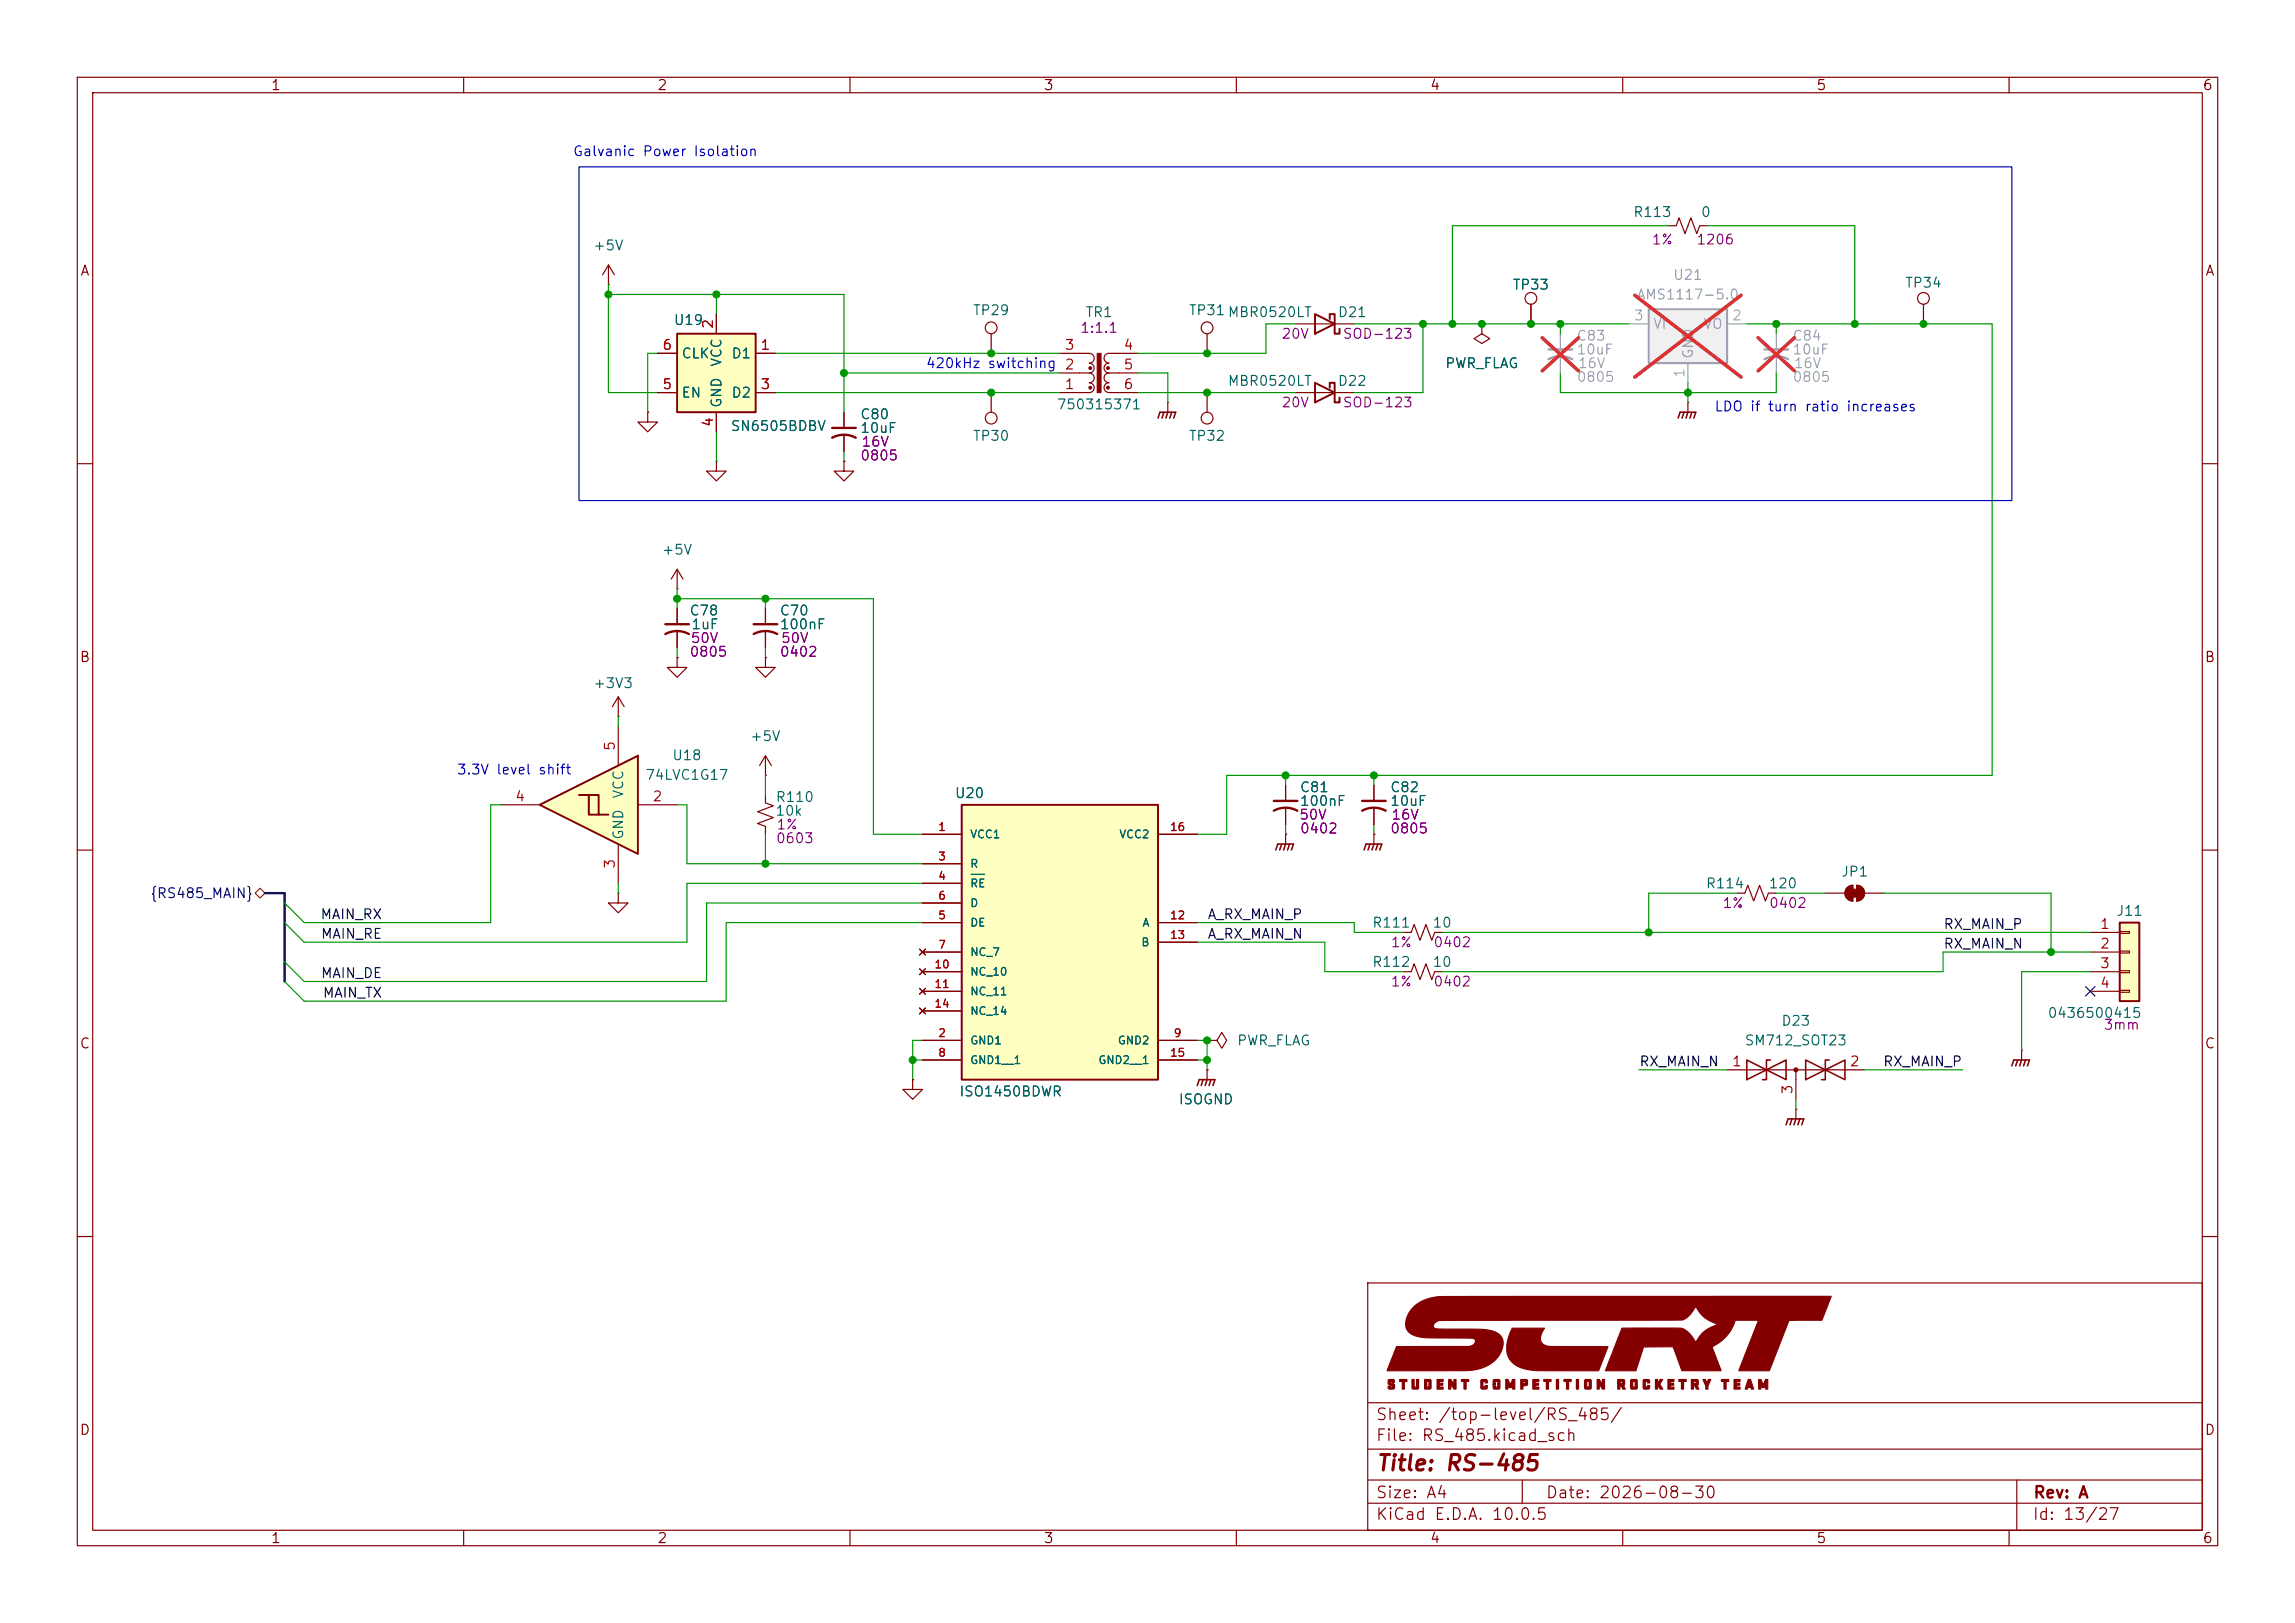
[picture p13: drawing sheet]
<svg xmlns="http://www.w3.org/2000/svg" width="297mm" height="210mm" viewBox="0 0 297 210" stroke-linecap="round" stroke-linejoin="round" font-family="sans-serif">
<defs><g id="words">
<text font-size="2" fill="#840000" x="178" y="190.8">Title: RS-485</text>
<g font-size="1.5" fill="#840000">
<text x="178" y="184.1">Sheet: /top-level/RS_485/</text>
<text x="178" y="186.8">File: RS_485.kicad_sch</text>
<text x="178" y="197">KiCad E.D.A. 10.0.5</text>
<text x="178" y="194.2">Size: A4</text>
<text x="200" y="194.2">Date: 2026-08-30</text>
<text x="263" y="197">Id: 13/27</text>
<text x="263" y="194.2">Rev: A</text>
</g>
<g font-size="1.3" fill="#840000">
<text x="35" y="12">1</text>
<text x="85" y="12">2</text>
<text x="135" y="12">3</text>
<text x="185" y="12">4</text>
<text x="235" y="12">5</text>
<text x="285" y="12">6</text>
<text x="10.3" y="36">A</text>
<text x="285.3" y="36">A</text>
<text x="10.2" y="86">B</text>
<text x="285.2" y="86">B</text>
<text x="10.2" y="136">C</text>
<text x="285.2" y="136">C</text>
<text x="10.2" y="186">D</text>
<text x="285.2" y="186">D</text>
<text x="35" y="200">1</text>
<text x="85" y="200">2</text>
<text x="135" y="200">3</text>
<text x="185" y="200">4</text>
<text x="235" y="200">5</text>
<text x="285" y="200">6</text>
</g>
<g font-size="1.3" fill="#0000c2">
<text x="74.1" y="20.5">Galvanic Power Isolation</text>
<text x="119.7" y="48">420kHz switching</text>
<text x="221.8" y="53.5">LDO if turn ratio increases</text>
<text x="59" y="100.5">3.3V level shift</text>
</g>
<g font-size="1.3" fill="#006464">
<text x="211.3" y="28.4">R113</text>
<text x="220" y="28.4">0</text>
<text x="76.7" y="32.7">+5V</text>
<text x="125.8" y="41.1">TP29</text>
<text x="140.4" y="41.3">TR1</text>
<text x="153.8" y="41.1">TP31MBR0520LT</text>
<text x="173" y="41.3">D21</text>
<text x="195.7" y="37.8">TP33</text>
<text x="246.5" y="37.5">TP34</text>
<text x="87.1" y="42.4">U19</text>
<text x="88.1" y="46.7">CLK</text>
<text x="93.7" y="47.5" transform="rotate(-90 93.7 47.5)">VCC</text>
<text x="94.6" y="46.7">D1</text>
<text x="186.9" y="48">PWR_FLAG</text>
<text x="88.1" y="51.8">EN</text>
<text x="93.7" y="52.9" transform="rotate(-90 93.7 52.9)">GND</text>
<text x="94.6" y="51.8">D2</text>
<text x="136.7" y="53.3">750315371</text>
<text x="158.8" y="50.2">MBR0520LT</text>
<text x="173" y="50.2">D22</text>
<text x="94.5" y="56.1">SN6505BDBV</text>
<text x="111.2" y="54.6">C80</text>
<text x="111.2" y="56.3">10uF</text>
<text x="125.8" y="57.4">TP30</text>
<text x="153.8" y="57.4">TP32</text>
<text x="85.6" y="72.1">+5V</text>
<text x="89.1" y="80">C78</text>
<text x="89.4" y="81.7">1uF</text>
<text x="100.8" y="80">C70</text>
<text x="100.8" y="81.7">100nF</text>
<text x="76.7" y="89.4">+3V3</text>
<text x="83.4" y="101.2">74LVC1G17</text>
<text x="86.9" y="98.7">U18</text>
<text x="97" y="96.2">+5V</text>
<text x="81" y="103.4" transform="rotate(-90 81 103.4)">VCC</text>
<text x="100.3" y="105.9">10k</text>
<text x="100.3" y="104.1">R110</text>
<text x="123.5" y="103.6">U20</text>
<text x="168.1" y="102.8">C81</text>
<text x="168.1" y="104.6">100nF</text>
<text x="179.8" y="102.8">C82</text>
<text x="179.8" y="104.6">10uF</text>
<text x="81" y="108.7" transform="rotate(-90 81 108.7)">GND</text>
<text x="238.2" y="113.7">JP1</text>
<text x="220.7" y="115.3">R114</text>
<text x="228.8" y="115.3">120</text>
<text x="273.8" y="118.8">J11</text>
<text x="177.5" y="120.3">R111</text>
<text x="177.5" y="125.4">R112</text>
<text x="185.3" y="120.3">10</text>
<text x="185.3" y="125.4">10</text>
<text x="160" y="135.6">PWR_FLAG</text>
<text x="225.7" y="135.6">SM712_SOT23</text>
<text x="230.4" y="133">D23</text>
<text x="264.9" y="132">0436500415</text>
<text x="124.1" y="142.2">ISO1450BDWR</text>
<text x="152.4" y="143.2">ISOGND</text>
</g>
<g font-size="1.3" fill="#840084">
<text x="213.7" y="32">1%</text>
<text x="219.4" y="32">1206</text>
<text x="139.7" y="43.4">1:1.1</text>
<text x="165.8" y="44.1">20V</text>
<text x="173.7" y="44.1">SOD-123</text>
<text x="165.8" y="53">20V</text>
<text x="173.7" y="53">SOD-123</text>
<text x="111.2" y="59.9">0805</text>
<text x="111.4" y="58.1">16V</text>
<text x="89.3" y="83.5">50V</text>
<text x="101" y="83.5">50V</text>
<text x="89.1" y="85.3">0805</text>
<text x="100.8" y="85.3">0402</text>
<text x="100.4" y="107.6">1%</text>
<text x="168" y="106.4">50V</text>
<text x="180" y="106.4">16V</text>
<text x="100.3" y="109.4">0603</text>
<text x="168.1" y="108.2">0402</text>
<text x="179.8" y="108.2">0805</text>
<text x="222.8" y="117.8">1%</text>
<text x="228.8" y="117.8">0402</text>
<text x="179.9" y="122.9">1%</text>
<text x="185.4" y="122.9">0402</text>
<text x="179.9" y="128">1%</text>
<text x="185.4" y="128">0402</text>
<text x="272.1" y="133.6">3mm</text>
</g>
<g font-size="1.3" fill="#aaa">
<text x="211.4" y="41.8">3</text>
<text x="224.1" y="41.8">2</text>
<text x="218.3" y="49" transform="rotate(-90 218.3 49)">1</text>
</g>
<g font-size="1.3" fill="#989898">
<text x="211.7" y="39.1">AMS1117-5.0</text>
<text x="216.4" y="36.5">U21</text>
<text x="203.9" y="44.4">C83</text>
<text x="203.9" y="46.2">10uF</text>
<text x="213.8" y="42.9">VI</text>
<text x="219.4" y="46.5" transform="rotate(-90 219.4 46.5)">GND</text>
<text x="220.4" y="42.9">VO</text>
<text x="231.9" y="44.4">C84</text>
<text x="231.9" y="46.2">10uF</text>
</g>
<g font-size="1.3" fill="#a90000">
<text x="85.6" y="45.6">6</text>
<text x="92.6" y="42.6" transform="rotate(-90 92.6 42.6)">2</text>
<text x="98.3" y="45.6">1</text>
<text x="137.7" y="45.6">3</text>
<text x="145.3" y="45.6">4</text>
<text x="85.6" y="50.7">5</text>
<text x="98.3" y="50.7">3</text>
<text x="137.7" y="50.7">1</text>
<text x="137.7" y="48.1">2</text>
<text x="145.3" y="48.1">5</text>
<text x="145.3" y="50.7">6</text>
<text x="92.6" y="55.3" transform="rotate(-90 92.6 55.3)">4</text>
<text x="79.9" y="97.3" transform="rotate(-90 79.9 97.3)">5</text>
<text x="66.6" y="104">4</text>
<text x="84.4" y="104">2</text>
<text x="79.9" y="112.5" transform="rotate(-90 79.9 112.5)">3</text>
<text x="271.7" y="120.5">1</text>
<text x="271.7" y="123.1">2</text>
<text x="271.7" y="125.6">3</text>
<text x="271.7" y="128.1">4</text>
<text x="224.1" y="138.3">1</text>
<text x="232.3" y="141.7" transform="rotate(-90 232.3 141.7)">3</text>
<text x="239.3" y="138.3">2</text>
</g>
<g font-size="1.3" fill="#a1a1a1">
<text x="204.1" y="48">16V</text>
<text x="232.1" y="48">16V</text>
<text x="204" y="49.7">0805</text>
<text x="231.9" y="49.7">0805</text>
</g>
<text font-size="1.3" fill="#000084" x="19.4" y="116.5">{RS485_MAIN}</text>
<g font-size="1.3" fill="#0f0f0f">
<text x="41.4" y="119.3">MAIN_RX</text>
<text x="156.2" y="119.3">A_RX_MAIN_P</text>
<text x="41.4" y="121.8">MAIN_RE</text>
<text x="156.2" y="121.8">A_RX_MAIN_N</text>
<text x="251.4" y="123.1">RX_MAIN_N</text>
<text x="251.4" y="120.5">RX_MAIN_P</text>
<text x="41.4" y="126.9">MAIN_DE</text>
<text x="41.7" y="129.4">MAIN_TX</text>
<text x="212.1" y="138.3">RX_MAIN_N</text>
<text x="243.6" y="138.3">RX_MAIN_P</text>
</g>
<g font-size="1" fill="#a90000">
<text x="121.3" y="107.8">1</text>
<text x="151.3" y="107.8">16</text>
<text x="121.3" y="111.6">3</text>
<text x="121.3" y="114.1">4</text>
<text x="121.3" y="119.2">5</text>
<text x="121.3" y="116.7">6</text>
<text x="151.3" y="119.2">12</text>
<text x="120.9" y="125.5">10</text>
<text x="121.3" y="123">7</text>
<text x="151.3" y="121.7">13</text>
<text x="120.9" y="128.1">11</text>
<text x="120.9" y="130.6">14</text>
<text x="121.3" y="134.4">2</text>
<text x="121.3" y="137">8</text>
<text x="151.3" y="137">15</text>
<text x="151.8" y="134.4">9</text>
</g>
<g font-size="1" fill="#006464">
<text x="125.5" y="108.7">VCC1</text>
<text x="125.5" y="112.5">R</text>
<text x="144.8" y="108.7">VCC2</text>
<text x="125.5" y="115.1">RE</text>
<text x="125.5" y="117.6">D</text>
<text x="125.5" y="120.1">DE</text>
<text x="125.5" y="124">NC_7</text>
<text x="147.6" y="122.7">B</text>
<text x="147.8" y="120.1">A</text>
<text x="125.5" y="126.5">NC_10</text>
<text x="125.5" y="129">NC_11</text>
<text x="125.5" y="131.6">NC_14</text>
<text x="125.5" y="135.4">GND1</text>
<text x="125.5" y="137.9">GND1__1</text>
<text x="142.1" y="137.9">GND2__1</text>
<text x="144.6" y="135.4">GND2</text>
</g>
</g></defs>
<g fill="none" stroke="#840000" stroke-width=".15">
<path d="M10 10h277v190h-277zM12 12h273v186h-273zM60 10v2M110 10v2M160 10v2M210 10v2M260 10v2M10 60h2M285 60h2M10 110h2M285 110h2M10 160h2"/>
<path d="M177 166h108v32h-108zM285 160h2M60 198v2M110 198v2M160 198v2M177 194.5h108M177 191.5h108M177 187.5h108M177 181.5h108M197 191.5v3M210 198v2M260 198v2"/>
<path d="M261 191.5v6.5"/>
</g>
<g fill="#840000" stroke="#840000" stroke-width=".15">
<path d="M179.7 178.5h.6l.1 .1 .1 .3-.6-.1v.1l.1 .1a.41 .41 0 0 1 .5 .2 .41 .41 0 0 1-.2 .5h-.5l-.2-.1v-.2l.6 .1v-.2h-.1a.42 .42 0 0 1-.5-.3 .42 .42 0 0 1 .1-.5z"/>
<path d="M181.1 178.5h1v.3h-.4v.9h-.2v-.9h-.4z"/>
<path d="M182.7 178.5h.3v1h.3v-1h.3v1.1l-.1 .1h-.7l-.1-.1z"/>
<path d="M184.4 178.5h.7l.1 .1v1l-.1 .1h-.7v-.6h.2v.4h.3v-.7h-.3v.3h-.2z"/>
<path d="M186 178.5h.8v.3h-.5v.2h.4v.2h-.4v.3h.5v.2h-.8z"/>
<path d="M187.5 178.5h.3l.4 .7v-.7h.2v1.2h-.2l-.4-.6-.1 .6h-.2z"/>
<path d="M189.1 178.5h1v.3h-.4v.9h-.2v-.9h-.4z"/>
<path d="M191.8 178.5h.6l.1 .1v.3h-.3v-.1h-.3v.7h.3v-.2h.3v.3l-.1 .1h-.6l-.2-.1v-1z"/>
<path d="M193.3 178.5h.7l.1 .1v1l-.1 .1h-.7l-.1-.1v-.5h.3v.4h.3v-.7h-.3v.3h-.3v-.5z"/>
<path d="M194.9 178.5h.3l.3 .7 .3-.7h.2v1.2h-.2v-.6l-.2 .4h-.3l-.2-.4v.6h-.2z"/>
<path d="M196.8 178.5h.4a.37 .37 0 0 1 .4 .1 .37 .37 0 0 1 .1 .4l-.1 .3h-.5v.4h-.3v-.8h.3v.1h.3v-.2h-.3v.1h-.3z"/>
<path d="M198.4 178.5h.7v.3h-.5v.2h.5v.2h-.5v.3h.5v.2h-.7z"/>
<path d="M199.8 178.5h.9v.3h-.3v.9h-.3v-.9h-.3z"/>
<path d="M201.4 178.5h.3v1.2h-.3z"/>
<path d="M202.4 178.5h.9v.3h-.3v.9h-.3v-.9h-.3z"/>
<path d="M204 178.5h.3v1.2h-.3z"/>
<path d="M205.2 178.5h.6l.1 .1v1l-.1 .1h-.6l-.1-.1v-.5h.2v.4h.4v-.7h-.4v.3h-.2v-.5z"/>
<path d="M206.7 178.5h.3l.4 .7v-.7h.2v1.2h-.2l-.4-.6v.6h-.3z"/>
<path d="M209.4 178.5h.3a.32 .32 0 0 1 .5 .2l.1 .5-.2 .1 .2 .4h-.3l-.2-.4h-.2v.4h-.2v-.8h.2v.1h.4v-.2h-.4v.1h-.2z"/>
<path d="M211.1 178.5h.7l.1 .1v1l-.1 .1h-.7l-.1-.1v-.5h.3v.4h.3v-.7h-.3v.3h-.3v-.5z"/>
<path d="M212.8 178.5h.6l.1 .1v.3h-.3v-.1h-.3v.7h.3v-.2h.3v.3l-.1 .1h-.6l-.2-.1v-1z"/>
<path d="M214.2 178.5h.3v.5l.3-.5h.4l-.4 .6 .4 .6h-.3l-.4-.5v.5h-.3z"/>
<path d="M215.9 178.5h.7v.3h-.5v.2h.5v.2h-.5v.3h.5v.2h-.7z"/>
<path d="M217.3 178.5h.9v.3h-.3v.9h-.3v-.9h-.3z"/>
<path d="M218.9 178.5h.4a.32 .32 0 0 1 .5 .2v.5l-.2 .1 .3 .4h-.4l-.2-.4h-.1v.4h-.3v-.8h.3v.1h.3v-.2h-.3v.1h-.3z"/>
<path d="M220.4 178.5h.3l.2 .5 .2-.5h.3l-.4 .8v.4h-.2v-.4z"/>
<path d="M222.8 178.5h.9v.3h-.3v.9h-.3v-.9h-.3z"/>
<path d="M224.4 178.5h.8v.3h-.5v.2h.4v.2h-.4v.3h.5v.2h-.8z"/>
<path d="M226.2 178.5h.3l.4 1.2a.25 .25 0 0 1-.3-.2h-.4a.22 .22 0 0 1-.1 .2 .22 .22 0 0 1-.2 0l.1-.5h.5l-.1-.3-.1 .3h-.3z"/>
<path d="M227.6 178.5h.3l.3 .7 .3-.7h.3v1.2h-.3v-.6l-.2 .4h-.2l-.2-.4v.6h-.3z"/>
<path d="M182.8 169.2a6.3 6.3 0 0 1 4.6-1.4l49.6-.1-1.2 3.1h-4.3l-2.5 6.6h-4l2.6-6.6h-3a5.6 5.6 0 0 1-3 3.5l1.1 3.1h-5l-1.1-2.9a.24 .24 0 0 0-.1-.2 .24 .24 0 0 0-.3 0h-3.5l-1 3.1h-3.9l2.1-5.5h7.6a3.5 3.5 0 0 1 2 1.8 4.6 4.6 0 0 1 2.7-2.3 4.5 4.5 0 0 1-2.7-2.3h-.1a2.78 2.78 0 0 1-1.7 1.7l-31.3 .1a.88 .88 0 0 0-.9 .8 .93 .93 0 0 0 1 .3h3.2a10.5 10.5 0 0 1 3.9 .4 1.67 1.67 0 0 1 .7 2.4 4.7 4.7 0 0 1-4 2.5l-10.8 .1 1.2-3.2h9.4a.69 .69 0 0 0 .8-.9 2.61 2.61 0 0 0-1.6-.2h-4.4a4.5 4.5 0 0 1-2.6-.8 2.26 2.26 0 0 1 .3-2.8z"/>
<path d="M195.7 171.9h4.2a1.74 1.74 0 0 0-.4 1.9 2.79 2.79 0 0 0 2.2 .4l6.4 .1-1.2 3.1h-5.8a11.3 11.3 0 0 1-4.6-.6 2.82 2.82 0 0 1-1.3-3.6z"/>
</g>
<path d="M87.6 43.2h10.2v10.1h-10.2z" fill="#ffffc2"/>
<g fill="none" stroke="#840000" stroke-width=".25">
<path d="M87.6 43.2h10.2v10.1h-10.2zM170.2 40.6l2.5 1.3-2.5 1.3zM170.2 49.5l2.5 1.3-2.5 1.3zM172.1 41.3v-.7h.6v2.6h.7v-.7M172.1 50.2v-.7h.6v2.6h.7v-.7"/>
<circle cx="141.1" cy="50.2" r=".13"/>
<circle cx="141.1" cy="47.6" r=".13"/>
<circle cx="143.4" cy="50.2" r=".13"/>
<circle cx="143.4" cy="47.6" r=".13"/>
</g>
<g fill="none" stroke="#840000" stroke-width=".15">
<path d="M78.7 36.8h.1M78.7 34.3l-.7 1.3M78.7 34.3l.8 1.3M78.7 34.3v2.5M215.9 29.2h1l.4-1 .8 2 .7-2 .8 2 .4-1h1M83.8 53.3v1.3h1.3l-1.3 1.3-1.3-1.3h1.3M83.8 53.3h.1M85.1 45.7h2.5M85.1 50.8h2.5M92.7 59.7v1.3h1.3l-1.3 1.2-1.3-1.2h1.3M92.7 59.7h.1M92.7 40.6v2.6"/>
<path d="M92.7 53.3v2.6M97.8 45.7h2.5M97.8 50.8h2.5M109.2 59.7v1.3h1.3l-1.3 1.2-1.3-1.2h1.3M109.2 59.7h.1M109.2 53.3v2.1M109.2 56.4v2M128.3 43.2v2.5M128.3 50.8v2.5M137.2 45.7h3.8a.63 .63 0 0 1 .6 .7 .63 .63 0 0 1-.6 .6M137.2 48.3h3.8M141 47a.63 .63 0 0 1 .6 .6 .63 .63 0 0 1-.6 .7"/>
<path d="M141 48.3a.64 .64 0 0 1 .6 .6 .64 .64 0 0 1-.6 .6 .63 .63 0 0 1 .6 .7 .63 .63 0 0 1-.6 .6h-3.8M147.3 48.3h-3.8a.64 .64 0 0 0-.6 .6 .64 .64 0 0 0 .6 .6 .63 .63 0 0 0-.6 .7 .63 .63 0 0 0 .6 .6h3.8M147.3 45.7h-3.8a.64 .64 0 0 0-.6 .7 .64 .64 0 0 0 .6 .6 .63 .63 0 0 0-.6 .6 .63 .63 0 0 0 .6 .7M151.1 52.1h.1M151.1 52.1v1.2M156.2 43.2v2.5M156.2 50.8v2.5M167.6 50.8h7.7M167.6 41.9h7.7M87.6 76.2h.1M87.6 73.7l-.7 1.2M87.6 73.7l.8 1.2"/>
<path d="M87.6 73.7v2.5M99.1 78.7v2.1M99.1 85.1v1.3h1.2l-1.2 1.2-1.3-1.2h1.3M99.1 85.1h.1M99.1 81.8v2M99.1 97.8v2.5M99.1 97.8l-.8 1.3M99.1 97.8l.7 1.3M99.1 102.9v1l1 .4-2.1 .7 2.1 .8-2.1 .8 1.1 .3v1.1M99.1 100.3h.1M224.8 115.6h1l.4-1 .7 2 .8-2 .8 2 .4-1h1M236.2 115.6h2.6"/>
<path d="M239.1 114.9l.3-.3h.4v2a1.02 1.02 0 0 1-1-.6 1.02 1.02 0 0 1 .3-1.1zM240.3 114.6a1.02 1.02 0 0 1 1 1 1.02 1.02 0 0 1-1 1zM241.3 115.6h2.5M156.2 134.6h1.3l.6-1 .6 1-.6 1-.6-1M156.2 134.6h.1M156.2 138.4h.1M156.2 138.4v1.3M181.6 120.7h1l.4-1.1 .8 2.1 .7-2.1 .8 2.1 .4-1h1M181.6 125.7h1l.4-1 .8 2 .7-2 .8 2 .4-1h1M223.5 138.4h17.8M232.4 138.4v3.8M261.6 135.9h.1"/>
<path d="M261.6 135.9v1.3"/>
<circle cx="128.3" cy="54.1" r=".76"/>
<circle cx="128.3" cy="42.4" r=".76"/>
<circle cx="156.2" cy="54.1" r=".76"/>
<circle cx="156.2" cy="42.4" r=".76"/>
</g>
<g fill="none" stroke="#840000" stroke-width=".2">
<path d="M149.9 54.1l.2-.8h2l-.2 .8M150.6 53.3l-.2 .8M151.1 53.3l-.2 .8M151.6 53.3l-.2 .8M155.7 139.7l-.3 .8M156.2 139.7l-.2 .8M156.7 139.7l-.2 .8M226.1 137.2v2.5l5-2.5v2.5zM229.1 137.2h-.5v2.5h-.5M233.7 137.2l5.1 2.5v-2.5l-5.1 2.5zM236.7 137.2h-.5v2.5h-.5M260.3 137.9l.3-.7h2l-.2 .7"/>
<path d="M261.1 137.2l-.2 .7M261.6 137.2l-.2 .7M262.1 137.2l-.2 .7M154.9 140.5l.3-.8h2l-.2 .8"/>
</g>
<path d="M142 45.7h.5v5.1h-.5z" fill="#840000" stroke="#840000" stroke-width=".13"/>
<path d="M107.7 56.6a3.2 3.2 0 0 1 3 0M107.7 55.4h3M97.5 82a3.2 3.2 0 0 1 3.1 0M97.5 80.8h3.1" fill="none" stroke="#840000" stroke-width=".3"/>
<g fill="#840000" stroke="#840000" stroke-width=".15">
<path d="M239.5 115.1h1v1h-1z"/>
<path d="M240.3 114.6a1.02 1.02 0 0 1 1 1 1.02 1.02 0 0 1-1 1z"/>
<path d="M239.1 114.9l.3-.3h.4v2a1.02 1.02 0 0 1-1-.6 1.02 1.02 0 0 1 .3-1.1z"/>
<circle cx="232.4" cy="138.4" r=".25"/>
</g>
<path d="M274.3 119.4h2.6v10.1h-2.6z" fill="#ffffc2"/>
<path d="M274.3 119.4h2.6v10.1h-2.6z" fill="none" stroke="#840000" stroke-width=".25"/>
<g fill="none" stroke="#840000" stroke-width=".15">
<path d="M198.1 39.4v2.5M248.9 39.4v2.5M191.8 41.9v1.3l1 .6-1 .7-1-.7 1-.6M191.8 41.9h.1M87.6 78.7v2.1M80 92.7h.1M80 90.2l-.8 1.2M80 90.2l.8 1.2M80 90.2v2.5M87.6 85.1v1.3h1.3l-1.3 1.2-1.2-1.2h1.2M87.6 85.1h.1M87.6 81.8v2"/>
<path d="M80 115.6v1.2h1.3l-1.3 1.3-1.3-1.3h1.3M80 115.6h.1M118.1 139.7v1.3h1.3l-1.3 1.2-1.3-1.2h1.3M118.1 139.7h.1M270.5 120.7h3.8M270.5 123.2h3.8M270.5 125.7h3.8M270.5 128.3h3.8M274.3 120.5h1.3v.3h-1.3zM274.3 123.1h1.3v.2h-1.3zM274.3 125.6h1.3v.3h-1.3zM274.3 128.1h1.3v.3h-1.3z"/>
<path d="M232.4 143.5h.1M232.4 143.5v1.3"/>
<circle cx="198.1" cy="38.6" r=".76"/>
<circle cx="248.9" cy="38.6" r=".76"/>
</g>
<path d="M200.4 46.5a3.2 3.2 0 0 1 3.1 0M200.4 45.2h3.1M228.3 46.5a3.2 3.2 0 0 1 3.1 0M228.3 45.2h3.1" fill="none" stroke="#a1a1a1" stroke-width=".3"/>
<path d="M201.9 43.2v2M201.9 46.2v2.1M229.9 43.2v2M229.9 46.2v2.1" fill="none" stroke="#a1a1a1" stroke-width=".15"/>
<path d="M199.6 43.7l4.7 4.3M204.3 43.7l-4.7 4.3M227.5 43.7l4.7 4.3M232.2 43.7l-4.7 4.3" fill="none" stroke="#e12e31" stroke-width=".46"/>
<path d="M231.1 145.5l.3-.7h2l-.2 .7M231.9 144.8l-.3 .7M232.4 144.8l-.2 .7M232.9 144.8l-.2 .7" fill="none" stroke="#840000" stroke-width=".2"/>
<path d="M86.1 82a3.2 3.2 0 0 1 3.1 0M86.1 80.8h3.1" fill="none" stroke="#840000" stroke-width=".3"/>
<path d="M213.4 40h10.1v7h-10.1z" fill="#f0f0f0"/>
<path d="M213.4 40h10.1v7h-10.1z" fill="none" stroke="#a1a1a1" stroke-width=".25"/>
<path d="M210.8 41.9h2.6M218.4 47v2.5M223.5 41.9h2.6" fill="none" stroke="#a1a1a1" stroke-width=".15"/>
<path d="M211.6 38.2l13.7 10.6M225.3 38.2l-13.7 10.6" fill="none" stroke="#e12e31" stroke-width=".46"/>
<path d="M217.2 54.1l.2-.8h2.1l-.3 .8M217.9 53.3l-.2 .8M218.4 53.3l-.2 .8M218.9 53.3l-.2 .8" fill="none" stroke="#840000" stroke-width=".2"/>
<path d="M218.4 52.1h.1M218.4 52.1v1.2" fill="none" stroke="#840000" stroke-width=".15"/>
<path d="M124.5 104.1h25.4v35.6h-25.4z" fill="#ffffc2"/>
<path d="M124.5 104.1h25.4v35.6h-25.4z" fill="none" stroke="#840000" stroke-width=".25"/>
<g fill="none" stroke="#840000" stroke-width=".15">
<path d="M119.4 108h5.1M119.4 111.8h5.1M119.4 114.3h5.1M119.4 119.4h5.1M119.4 116.8h5.1M149.9 108h5M149.9 119.4h5M119 122.8l.8 .8M119 125.3l.8 .8M119 127.9l.8 .8M119 130.4l.8 .8M119.4 134.6h5.1"/>
<path d="M119.4 123.2h5.1M119.4 137.2h5.1M119.4 125.7h5.1M119.4 128.3h5.1M119.4 130.8h5.1M119.8 122.8l-.8 .8M119.8 125.3l-.8 .8M119.8 127.9l-.8 .8M119.8 130.4l-.8 .8M149.9 134.6h5M149.9 137.2h5M149.9 121.9h5"/>
</g>
<path d="M125.7 113.1h1.7" fill="none" stroke="#006464" stroke-width=".15"/>
<g fill="#ffffc2">
<path d="M69.8 104.1l12.7-6.3v12.7z"/>
<path d="M76.2 102.9l2.5 2.5h-1.2v-2.5z"/>
<path d="M74.9 102.9l2.6 2.5h-1.3v-2.5z"/>
</g>
<path d="M69.8 104.1l12.7-6.3v12.7zM74.9 102.9h1.3v2.5h1.3M76.2 102.9h1.3v2.5h1.2" fill="none" stroke="#840000" stroke-width=".25"/>
<g fill="none" stroke="#840000" stroke-width=".15">
<path d="M198.1 39.4v2.5M83.8 53.3h.1M85.1 45.7h2.5M85.1 50.8h2.5M92.7 40.6v2.6M92.7 53.3v2.6M97.8 45.7h2.5M97.8 50.8h2.5M109.2 59.7h.1M109.2 53.3v2.1M109.2 56.4v2M191.8 41.9h.1"/>
<path d="M87.6 78.7v2.1M99.1 78.7v2.1M80 94v5.1M87.6 85.1h.1M87.6 81.8v2M99.1 85.1h.1M99.1 81.8v2M64.8 104.1h5M80 109.2v5.1M82.5 104.1h5.1M119.4 108h5.1M119.4 111.8h5.1"/>
<path d="M119.4 114.3h5.1M119.4 119.4h5.1M119.4 116.8h5.1M149.9 108h5M149.9 119.4h5M166.4 108h.1M166.4 101.6v2M166.4 104.6v2.1M166.4 108v1.2M177.8 108h.1M177.8 101.6v2M177.8 104.6v2.1"/>
<path d="M177.8 108v1.2M118.1 139.7h.1M119 122.8l.8 .8M119 125.3l.8 .8M119 127.9l.8 .8M119 130.4l.8 .8M119.4 134.6h5.1M119.4 123.2h5.1M119.4 137.2h5.1M119.4 125.7h5.1M119.4 128.3h5.1M119.4 130.8h5.1"/>
<path d="M119.8 122.8l-.8 .8M119.8 125.3l-.8 .8M119.8 127.9l-.8 .8M119.8 130.4l-.8 .8M149.9 134.6h5M149.9 137.2h5M149.9 121.9h5M156.2 138.4h.1"/>
</g>
<path d="M165.1 110l.3-.8h2l-.3 .8M165.9 109.2l-.3 .8M166.4 109.2l-.3 .8M166.9 109.2l-.3 .8M176.5 110l.3-.8h2l-.2 .8M177.3 109.2l-.3 .8M177.8 109.2l-.3 .8M178.3 109.2l-.2 .8" fill="none" stroke="#840000" stroke-width=".2"/>
<path d="M164.8 104.9a3.2 3.2 0 0 1 3.1 0M164.8 103.6h3.1M176.3 104.9a3.2 3.2 0 0 1 3 0M176.3 103.6h3" fill="none" stroke="#840000" stroke-width=".3"/>
<path d="M33 115.6l.7-.7 .6 .7-.6 .6z" fill="none" stroke="#725600" stroke-width=".15"/>
<path d="M41.7 119.4h7.6" fill="none" stroke="#0f0f0f" stroke-width=".15"/>
<path d="M34.3 115.6h2.5v11.4" fill="none" stroke="#000084" stroke-width=".3"/>
<g fill="none" stroke="#009600" stroke-width=".15">
<path d="M78.7 36.8v14h6.4M78.7 38.1h30.5v15.2M92.7 38.1v2.5M215.9 29.2h-27.9v12.7M221 29.2h19v12.7M85.1 45.7h-1.3v7.6M92.7 55.9v3.8M100.3 50.8h36.9M100.3 45.7h36.9M109.2 48.3h28M109.2 58.4v1.3M147.3 50.8h20.3"/>
<path d="M147.3 48.3h3.8v3.8M167.6 41.9h-3.8v3.8h-16.5M175.3 41.9h35.5M184.1 41.9v8.9h-8.8M201.9 48.3v2.5h28v-2.5M201.9 41.9v1.3M218.4 49.5v2.6M226.1 41.9h31.7v58.4h-99.1v7.7h-3.8M229.9 41.9v1.3M87.6 77.5h25.4v30.5h6.4M87.6 76.2v2.5M99.1 77.5v1.2"/>
<path d="M80 92.7v1.3M87.6 83.8v1.3M99.1 83.8v1.3M64.8 104.1h-1.3v15.3h-24.1l-2.6-2.6M80 114.3v1.3M87.6 104.1h1.3v7.7h30.5M99.1 100.3v2.6M99.1 108v3.8M119.4 119.4h-25.4v10.1h-54.6l-2.6-2.5M119.4 116.8h-28v10.2h-52l-2.6-2.5M119.4 114.3h-30.5v7.6h-49.5l-2.6-2.5M154.9 119.4h20.4v1.3h6.3"/>
<path d="M166.4 100.3v1.3M166.4 106.7v1.3M177.8 100.3v1.3M177.8 106.7v1.3M224.8 115.6h-11.4v5.1M229.9 115.6h6.3M243.8 115.6h21.6v7.6M118.1 137.2h1.3M119.4 134.6h-1.3v5.1M154.9 121.9h16.5v3.8h10.2M154.9 134.6h1.3v3.8M154.9 137.2h1.3"/>
<path d="M186.7 120.7h83.8M212.1 138.4h11.4M241.3 138.4h12.7M270.5 125.7h-8.9v10.2M270.5 123.2h-19v2.5h-64.8M232.4 142.2v1.3"/>
</g>
<path d="M269.9 127.7l1.2 1.2M271.1 127.7l-1.2 1.2" fill="none" stroke="#000084" stroke-width=".15"/>
<path d="M74.9 21.6h185.4v43.2h-185.4z" fill="none" stroke="#0000c2" stroke-width=".15"/>
<path d="M125.7 113.1h1.7" fill="none" stroke="#006464" stroke-width=".15"/>
<g fill="#009600" stroke="#009600" stroke-width=".13">
<circle cx="78.7" cy="38.1" r=".46"/>
<circle cx="92.7" cy="38.1" r=".46"/>
<circle cx="87.6" cy="77.5" r=".46"/>
<circle cx="99.1" cy="77.5" r=".46"/>
<circle cx="128.3" cy="45.7" r=".46"/>
<circle cx="128.3" cy="50.8" r=".46"/>
<circle cx="109.2" cy="48.3" r=".46"/>
<circle cx="156.2" cy="45.7" r=".46"/>
<circle cx="184.1" cy="41.9" r=".46"/>
<circle cx="156.2" cy="50.8" r=".46"/>
<circle cx="213.4" cy="120.7" r=".46"/>
<circle cx="265.4" cy="123.2" r=".46"/>
<circle cx="118.1" cy="137.2" r=".46"/>
<circle cx="99.1" cy="111.8" r=".46"/>
<circle cx="229.9" cy="41.9" r=".46"/>
<circle cx="188" cy="41.9" r=".46"/>
<circle cx="218.4" cy="50.8" r=".46"/>
<circle cx="191.8" cy="41.9" r=".46"/>
<circle cx="198.1" cy="41.9" r=".46"/>
<circle cx="201.9" cy="41.9" r=".46"/>
<circle cx="248.9" cy="41.9" r=".46"/>
<circle cx="240" cy="41.9" r=".46"/>
<circle cx="177.8" cy="100.3" r=".46"/>
<circle cx="156.2" cy="134.6" r=".46"/>
<circle cx="156.2" cy="137.2" r=".46"/>
<circle cx="166.4" cy="100.3" r=".46"/>
</g>
<use href="#words"/>
</svg>
